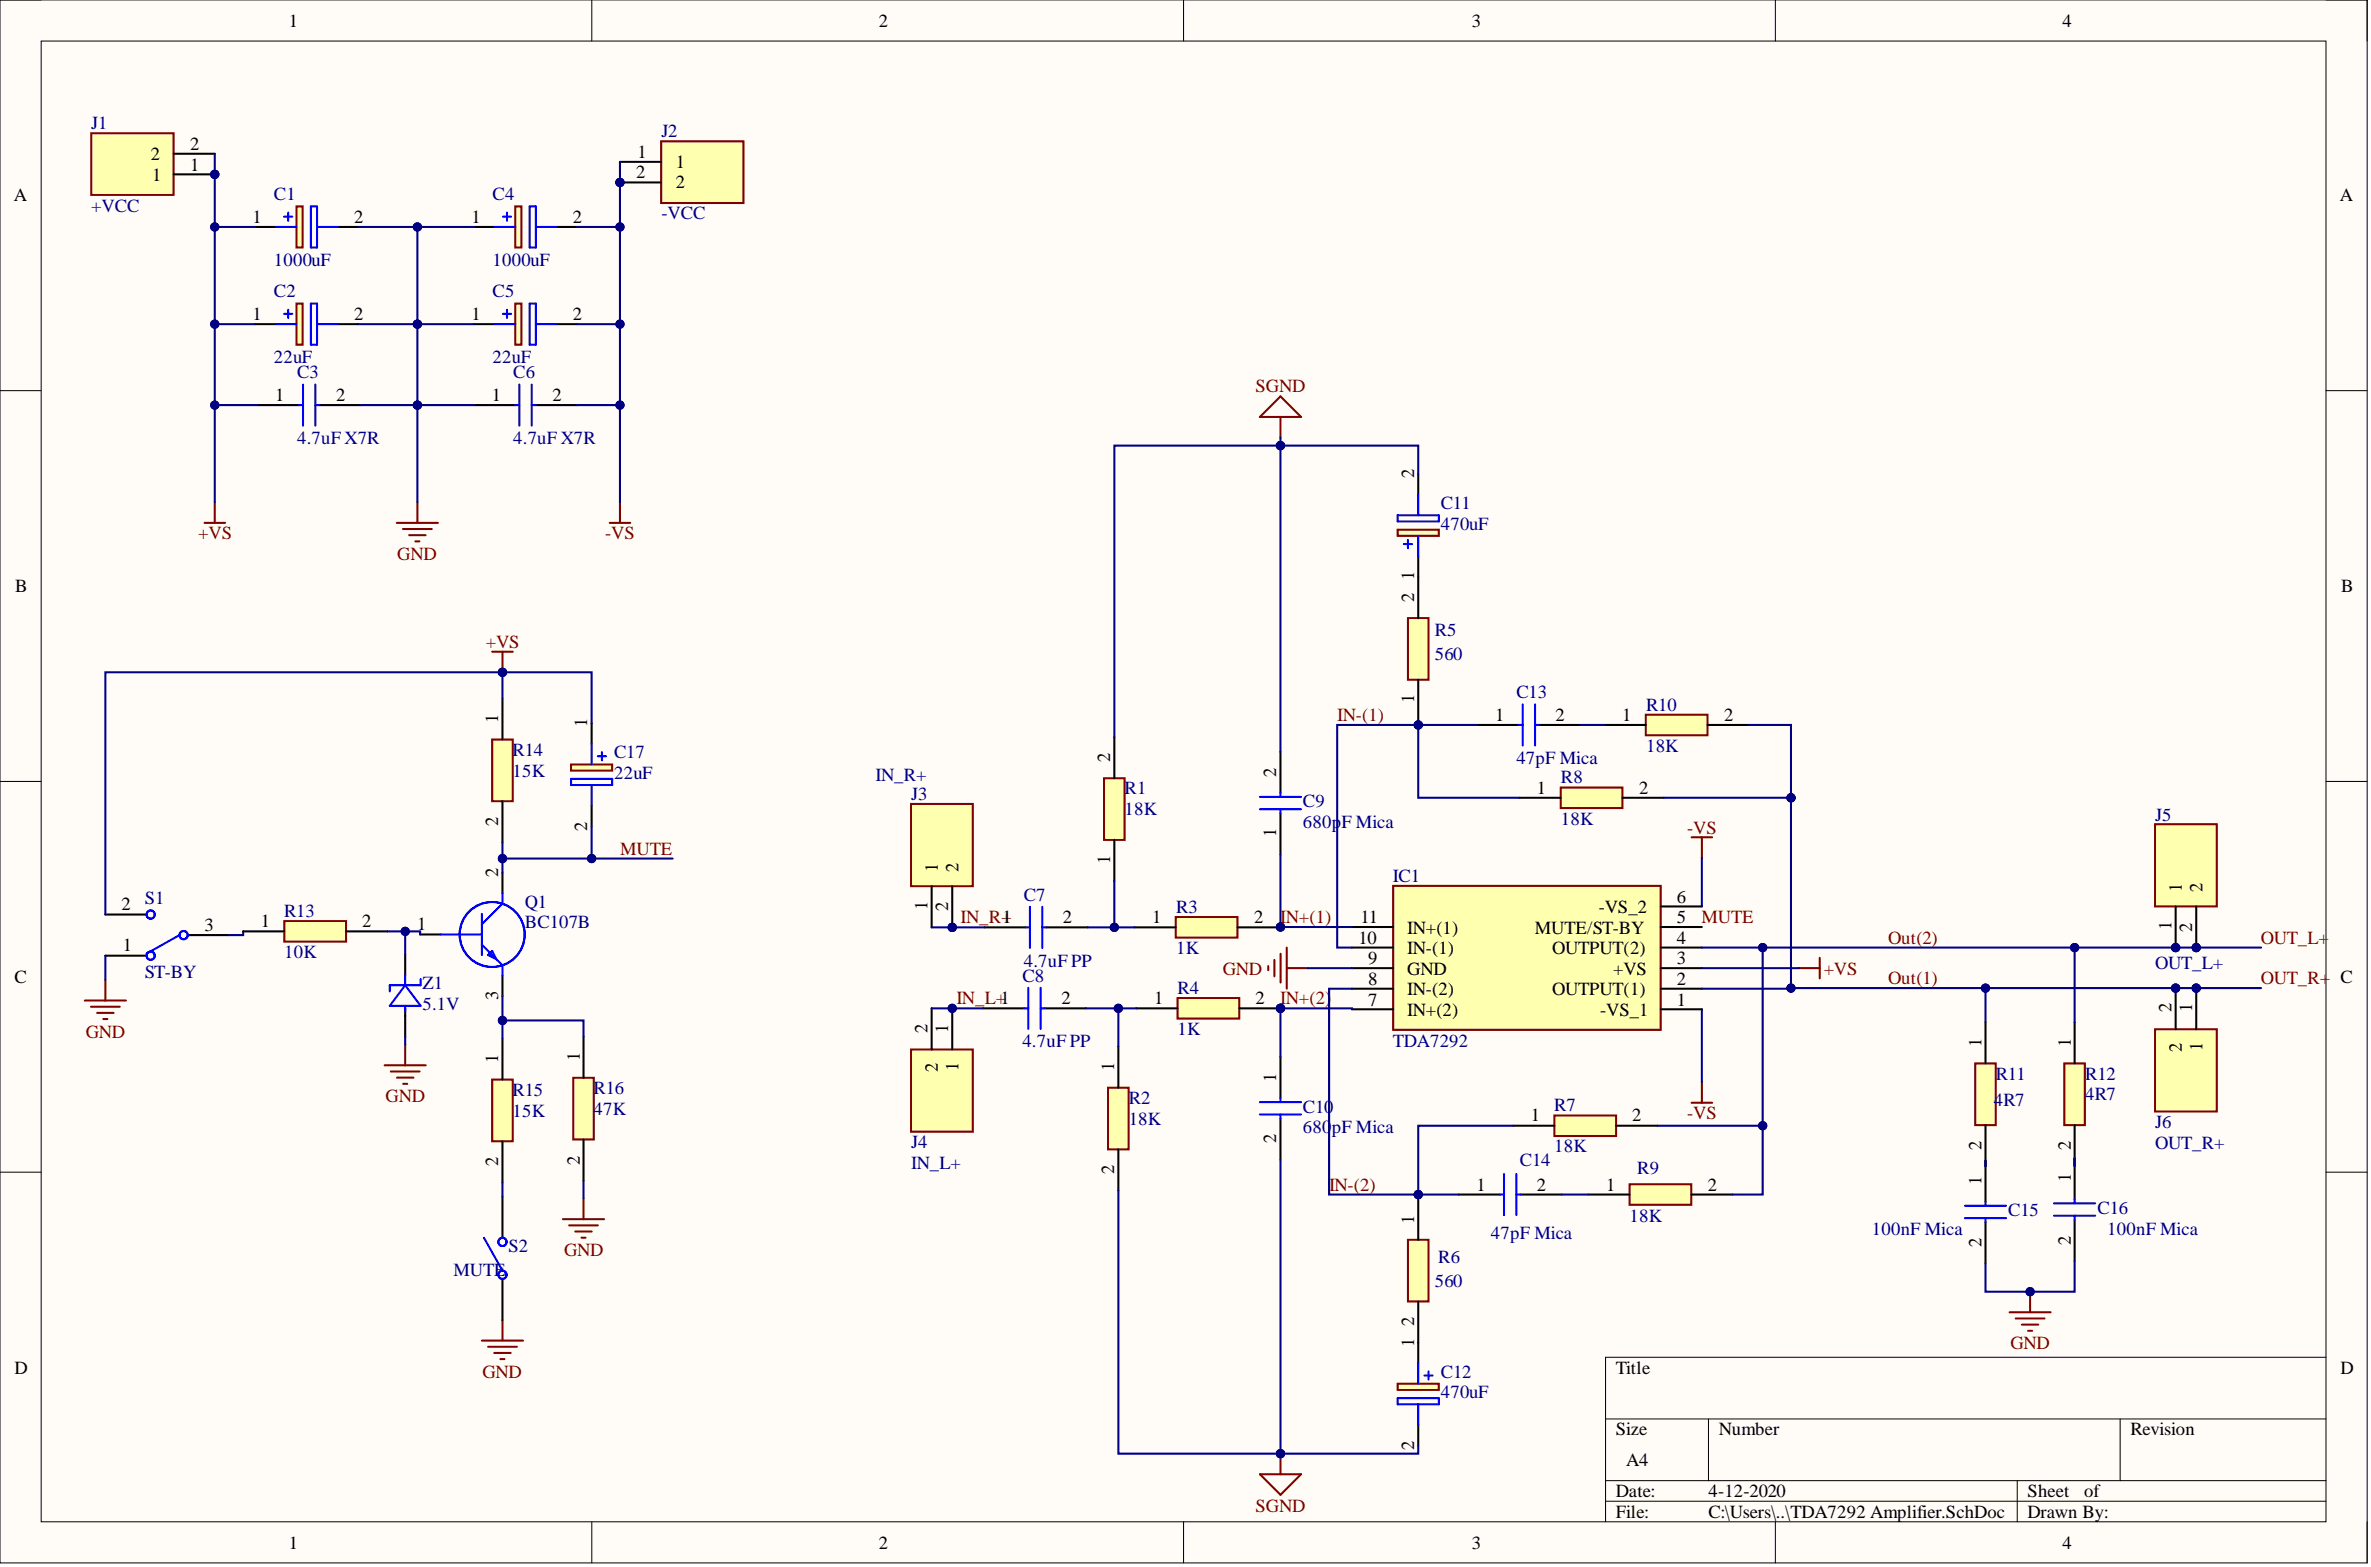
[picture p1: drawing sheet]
<svg xmlns="http://www.w3.org/2000/svg" width="292mm" height="193mm" viewBox="0 0 292 193" stroke-linecap="round" stroke-linejoin="round" font-family="sans-serif">
<defs><g id="words">
<g font-size="2.3">
<text x="35.6" y="3.3">1</text>
<text x="108.3" y="3.3">2</text>
<text x="181.3" y="3.3">3</text>
<text x="254.1" y="3.3">4</text>
<text x="18.6" y="19.7">2</text>
<text x="18.8" y="22.3">1</text>
<text x="23.4" y="21">1</text>
<text x="23.4" y="18.5">2</text>
<text x="78.4" y="21.9">2</text>
<text x="78.5" y="19.4">1</text>
<text x="83.3" y="20.7">1</text>
<text x="83.3" y="23.2">2</text>
<text x="1.7" y="24.8">A</text>
<text x="31.1" y="27.4">1</text>
<text x="43.6" y="27.4">2</text>
<text x="58.1" y="27.4">1</text>
<text x="70.6" y="27.4">2</text>
<text x="288.2" y="24.8">A</text>
<text x="31.1" y="39.4">1</text>
<text x="43.6" y="39.4">2</text>
<text x="58.1" y="39.4">1</text>
<text x="70.6" y="39.4">2</text>
<text x="33.9" y="49.4">1</text>
<text x="41.4" y="49.4">2</text>
<text x="60.6" y="49.4">1</text>
<text x="68" y="49.4">2</text>
<text x="174.2" y="58.9" transform="rotate(-90 174.2 58.9)">2</text>
<text x="174.2" y="71.4" transform="rotate(-90 174.2 71.4)">1</text>
<text x="1.9" y="72.9">B</text>
<text x="174.2" y="74.1" transform="rotate(-90 174.2 74.1)">2</text>
<text x="288.4" y="72.9">B</text>
<text x="61.4" y="89.1" transform="rotate(-90 61.4 89.1)">1</text>
<text x="72.4" y="89.6" transform="rotate(-90 72.4 89.6)">1</text>
<text x="174.2" y="86.6" transform="rotate(-90 174.2 86.6)">1</text>
<text x="184.2" y="88.8">1</text>
<text x="191.6" y="88.8">2</text>
<text x="199.8" y="88.8">1</text>
<text x="212.4" y="88.8">2</text>
<text x="136.8" y="93.8" transform="rotate(-90 136.8 93.8)">2</text>
<text x="157.2" y="95.6" transform="rotate(-90 157.2 95.6)">2</text>
<text x="61.4" y="101.7" transform="rotate(-90 61.4 101.7)">2</text>
<text x="189.3" y="97.7">1</text>
<text x="201.9" y="97.7">2</text>
<text x="61.4" y="108" transform="rotate(-90 61.4 108)">2</text>
<text x="72.4" y="102.3" transform="rotate(-90 72.4 102.3)">2</text>
<text x="115.6" y="107.4" transform="rotate(-90 115.6 107.4)">1</text>
<text x="118.1" y="107.4" transform="rotate(-90 118.1 107.4)">2</text>
<text x="136.8" y="106.4" transform="rotate(-90 136.8 106.4)">1</text>
<text x="157.2" y="103.1" transform="rotate(-90 157.2 103.1)">1</text>
<text x="15" y="112.1">2</text>
<text x="114.3" y="112" transform="rotate(-90 114.3 112)">1</text>
<text x="116.8" y="112.2" transform="rotate(-90 116.8 112.2)">2</text>
<text x="123.5" y="113.7">1</text>
<text x="130.9" y="113.7">2</text>
<text x="141.9" y="113.7">1</text>
<text x="154.5" y="113.7">2</text>
<text x="167.6" y="113.7">11</text>
<text x="197" y="112.4">-VS_2</text>
<text x="206.6" y="113.7">5</text>
<text x="206.6" y="111.2">6</text>
<text x="268.8" y="109.8" transform="rotate(-90 268.8 109.8)">1</text>
<text x="271.3" y="109.8" transform="rotate(-90 271.3 109.8)">2</text>
<text x="15.1" y="117.2">1</text>
<text x="25.2" y="114.6">3</text>
<text x="32.1" y="114.2">1</text>
<text x="44.6" y="114.2">2</text>
<text x="51.4" y="114.5">1</text>
<text x="167.4" y="116.2">10</text>
<text x="168.6" y="118.8">9</text>
<text x="173.4" y="117.5">IN-(1)</text>
<text x="173.4" y="115">IN+(1)</text>
<text x="189.1" y="115">MUTE/ST-BY</text>
<text x="191.2" y="117.5">OUTPUT(2)</text>
<text x="206.6" y="118.8">3</text>
<text x="206.6" y="116.2">4</text>
<text x="267.5" y="114.5" transform="rotate(-90 267.5 114.5)">1</text>
<text x="270.1" y="114.7" transform="rotate(-90 270.1 114.7)">2</text>
<text x="1.8" y="121">C</text>
<text x="61.4" y="123.2" transform="rotate(-90 61.4 123.2)">3</text>
<text x="130.8" y="123.7">2</text>
<text x="142.2" y="123.7">1</text>
<text x="154.7" y="123.7">2</text>
<text x="168.6" y="123.8">7</text>
<text x="168.6" y="121.3">8</text>
<text x="173.4" y="125.1">IN+(2)</text>
<text x="173.4" y="122.6">IN-(2)</text>
<text x="173.4" y="120">GND</text>
<text x="191.2" y="122.6">OUTPUT(1)</text>
<text x="197.1" y="125.1">-VS_1</text>
<text x="198.7" y="120">+VS</text>
<text x="206.6" y="123.8">1</text>
<text x="206.6" y="121.3">2</text>
<text x="267.5" y="124.7" transform="rotate(-90 267.5 124.7)">2</text>
<text x="270.1" y="124.7" transform="rotate(-90 270.1 124.7)">1</text>
<text x="288.3" y="121">C</text>
<text x="61.4" y="130.9" transform="rotate(-90 61.4 130.9)">1</text>
<text x="71.4" y="130.7" transform="rotate(-90 71.4 130.7)">1</text>
<text x="114.3" y="127.2" transform="rotate(-90 114.3 127.2)">2</text>
<text x="116.8" y="127.2" transform="rotate(-90 116.8 127.2)">1</text>
<text x="118.1" y="131.9" transform="rotate(-90 118.1 131.9)">1</text>
<text x="137.3" y="131.9" transform="rotate(-90 137.3 131.9)">1</text>
<text x="244.1" y="128.9" transform="rotate(-90 244.1 128.9)">1</text>
<text x="255.1" y="128.9" transform="rotate(-90 255.1 128.9)">1</text>
<text x="268.8" y="129.6" transform="rotate(-90 268.8 129.6)">2</text>
<text x="271.3" y="129.4" transform="rotate(-90 271.3 129.4)">1</text>
<text x="115.6" y="132" transform="rotate(-90 115.6 132)">2</text>
<text x="157.2" y="133.2" transform="rotate(-90 157.2 133.2)">1</text>
<text x="61.4" y="143.6" transform="rotate(-90 61.4 143.6)">2</text>
<text x="71.4" y="143.4" transform="rotate(-90 71.4 143.4)">2</text>
<text x="157.2" y="140.8" transform="rotate(-90 157.2 140.8)">2</text>
<text x="188.6" y="138.1">1</text>
<text x="201.1" y="138.1">2</text>
<text x="244.1" y="141.6" transform="rotate(-90 244.1 141.6)">2</text>
<text x="255.1" y="141.6" transform="rotate(-90 255.1 141.6)">2</text>
<text x="137.3" y="144.6" transform="rotate(-90 137.3 144.6)">2</text>
<text x="181.9" y="146.6">1</text>
<text x="189.3" y="146.6">2</text>
<text x="197.9" y="146.6">1</text>
<text x="210.4" y="146.6">2</text>
<text x="244.1" y="146" transform="rotate(-90 244.1 146)">1</text>
<text x="255.1" y="145.6" transform="rotate(-90 255.1 145.6)">1</text>
<text x="174.2" y="150.7" transform="rotate(-90 174.2 150.7)">1</text>
<text x="244.1" y="153.6" transform="rotate(-90 244.1 153.6)">2</text>
<text x="255.1" y="153.3" transform="rotate(-90 255.1 153.3)">2</text>
<text x="174.2" y="165.9" transform="rotate(-90 174.2 165.9)">1</text>
<text x="174.2" y="163.3" transform="rotate(-90 174.2 163.3)">2</text>
<text x="1.8" y="169.2">D</text>
<text x="199.1" y="169.2">Title</text>
<text x="288.3" y="169.2">D</text>
<text x="174.2" y="178.5" transform="rotate(-90 174.2 178.5)">2</text>
<text x="199.1" y="176.8">Size</text>
<text x="211.7" y="176.8">Number</text>
<text x="262.5" y="176.8">Revision</text>
<text x="199.1" y="184.4">Date:</text>
<text x="200.3" y="180.6">A4</text>
<text x="210.5" y="184.4">4-12-2020</text>
<text x="249.8" y="184.4">Sheet</text>
<text x="256.8" y="184.4">of</text>
<text x="35.6" y="190.7">1</text>
<text x="108.3" y="190.7">2</text>
<text x="181.3" y="190.7">3</text>
<text x="199.1" y="186.9">File:</text>
<text x="210.5" y="186.9">C:\Users\..\TDA7292 Amplifier.SchDoc</text>
<text x="249.8" y="186.9">Drawn By:</text>
<text x="254.1" y="190.7">4</text>
</g>
<g font-size="2.3" fill="#000080">
<text x="11.2" y="15.9">J1</text>
<text x="81.5" y="16.9">J2</text>
<text x="11.2" y="26.1">+VCC</text>
<text x="33.7" y="24.6">C1</text>
<text x="60.7" y="24.6">C4</text>
<text x="81.5" y="27">-VCC</text>
<text x="33.7" y="32.7">1000uF</text>
<text x="60.7" y="32.7">1000uF</text>
<text x="33.7" y="36.6">C2</text>
<text x="60.7" y="36.6">C5</text>
<text x="33.7" y="44.7">22uF</text>
<text x="36.6" y="46.6">C3</text>
<text x="60.7" y="44.7">22uF</text>
<text x="63.2" y="46.6">C6</text>
<text x="36.6" y="54.7">4.7uF X7R</text>
<text x="63.2" y="54.7">4.7uF X7R</text>
<text x="177.5" y="62.7">C11</text>
<text x="177.5" y="65.2">470uF</text>
<text x="176.8" y="78.3">R5</text>
<text x="176.8" y="81.3">560</text>
<text x="186.8" y="86">C13</text>
<text x="202.8" y="87.5">R10</text>
<text x="63.1" y="93.1">R14</text>
<text x="63.1" y="95.6">15K</text>
<text x="75.7" y="93.4">C17</text>
<text x="75.7" y="95.9">22uF</text>
<text x="186.8" y="94.1">47pF Mica</text>
<text x="202.8" y="92.6">18K</text>
<text x="107.9" y="96.2">IN_R+</text>
<text x="112.3" y="98.5">J3</text>
<text x="138.5" y="97.8">R1</text>
<text x="138.5" y="100.4">18K</text>
<text x="160.5" y="99.4">C9</text>
<text x="160.5" y="102">680p</text>
<text x="165.3" y="102">F Mica</text>
<text x="192.3" y="96.5">R8</text>
<text x="192.3" y="101.5">18K</text>
<text x="265.5" y="101">J5</text>
<text x="17.8" y="111.3">S1</text>
<text x="35" y="112.9">R13</text>
<text x="64.7" y="111.8">Q1</text>
<text x="126.1" y="110.9">C7</text>
<text x="144.9" y="112.4">R3</text>
<text x="171.6" y="108.6">IC1</text>
<text x="35" y="118">10K</text>
<text x="64.7" y="114.3">BC107B</text>
<text x="126.1" y="119">4.7uF PP</text>
<text x="144.9" y="117.5">1K</text>
<text x="265.5" y="119.3">OUT_L+</text>
<text x="17.8" y="120.5">ST-BY</text>
<text x="52.1" y="121.8">Z1</text>
<text x="52.1" y="124.3">5.1V</text>
<text x="125.9" y="120.9">C8</text>
<text x="145.1" y="122.4">R4</text>
<text x="125.9" y="129">4.7uF PP</text>
<text x="145.1" y="127.5">1K</text>
<text x="171.6" y="128.9">TDA7292</text>
<text x="63.1" y="135">R15</text>
<text x="63.1" y="137.5">15K</text>
<text x="73.1" y="134.7">R16</text>
<text x="73.1" y="137.3">47K</text>
<text x="139.1" y="136">R2</text>
<text x="160.5" y="137">C10</text>
<text x="191.5" y="136.8">R7</text>
<text x="245.6" y="136.2">4R7</text>
<text x="245.9" y="133">R11</text>
<text x="256.9" y="133">R12</text>
<text x="256.9" y="135.5">4R7</text>
<text x="112.3" y="141.4">J4</text>
<text x="112.3" y="143.9">IN_L+</text>
<text x="139.1" y="138.5">18K</text>
<text x="160.5" y="139.5">680</text>
<text x="164.1" y="139.5">pF Mica</text>
<text x="187.2" y="143.6">C14</text>
<text x="191.5" y="141.9">18K</text>
<text x="265.5" y="138.9">J6</text>
<text x="265.5" y="141.5">OUT_R+</text>
<text x="201.7" y="144.6">R9</text>
<text x="247.4" y="149.8">C15</text>
<text x="258.4" y="149.5">C16</text>
<text x="62.6" y="154.2">S2</text>
<text x="177.2" y="155.6">R6</text>
<text x="183.7" y="152.6">47pF Mica</text>
<text x="200.8" y="150.4">18K</text>
<text x="230.6" y="152.1">100nF Mica</text>
<text x="259.6" y="152.1">100nF Mica</text>
<text x="55.9" y="157.1">MUTE</text>
<text x="176.8" y="158.5">560</text>
<text x="177.5" y="169.7">C12</text>
<text x="177.5" y="172.2">470uF</text>
</g>
<g font-size="2.3" fill="#800000">
<text x="154.7" y="48.3">SGND</text>
<text x="24.4" y="66.4">+VS</text>
<text x="48.9" y="69">GND</text>
<text x="74.6" y="66.4">-VS</text>
<text x="59.8" y="79.8">+VS</text>
<text x="164.7" y="88.8">IN-(1)</text>
<text x="76.4" y="105.3">MUTE</text>
<text x="207.9" y="102.6">-VS</text>
<text x="118.3" y="113.7">IN_R+</text>
<text x="157.7" y="113.7">IN+(1)</text>
<text x="209.6" y="113.7">MUTE</text>
<text x="232.6" y="116.2">Out(2)</text>
<text x="278.5" y="116.2">OUT_L+</text>
<text x="117.8" y="123.7">IN_L+1</text>
<text x="150.6" y="120">GND</text>
<text x="157.7" y="123.7">IN+(2)</text>
<text x="224.7" y="120">+VS</text>
<text x="232.6" y="121.2">Out(1)</text>
<text x="278.5" y="121.2">OUT_R+</text>
<text x="10.6" y="127.8">GND</text>
<text x="47.5" y="135.7">GND</text>
<text x="207.9" y="137.8">-VS</text>
<text x="163.7" y="146.6">IN-(2)</text>
<text x="69.5" y="154.7">GND</text>
<text x="247.7" y="166.1">GND</text>
<text x="59.4" y="169.7">GND</text>
<text x="154.7" y="186.1">SGND</text>
</g>
</g></defs>
<path d="M0 0h291.6v192.5h-291.6z" fill-rule="evenodd" fill="#fffcf8"/>
<path d="M0 0h291.6v192.5h-291.6z" fill="none" stroke="#000" stroke-width=".12"/>
<path d="M5.1 5.1h281.5v182.3h-281.5z" fill-rule="evenodd" fill="#fffcf8"/>
<g fill="none" stroke="#000" stroke-width=".12">
<path d="M0 0h5.1M72.9 0v5.1M145.8 0v5.1M218.7 0v5.1M286.6 0h5v5.1M5.1 5.1h281.5v182.3h-281.5zM0 48.1h5.1M286.6 48.1h5M0 96.2h5.1M286.6 96.2h5M0 144.3h5.1M286.6 144.3h5"/>
<path d="M197.8 174.7h88.8M210.5 174.7v7.6M261.2 174.7v7.6M286.6 167.1h-88.8v20.3M72.9 187.4v5.1M145.8 187.4v5.1M197.8 182.3h88.8M197.8 184.9h88.8M218.7 187.4v5.1M248.5 182.3v5.1M291.6 187.4v5.1"/>
</g>
<g fill="none" stroke="#800000" stroke-width=".25">
<path d="M25.2 64.4h2.5M26.5 61.9v2.5M48.9 64.4h5.1M49.6 65.1h3.6M50.4 65.9h2M51.2 66.7h.5M51.4 61.9v2.5M75.1 64.4h2.5M76.4 61.9v2.5M208.4 103.1h2.5M209.7 103.1v2.5M221.6 119.2h2.6"/>
<path d="M224.2 118v2.5M208.4 135.8h2.5M209.7 133.3v2.5"/>
</g>
<path d="M36.5 25.4h.8v5.1h-.8z" fill-rule="evenodd" fill="#ffffb0"/>
<path d="M36.5 25.4h.8v5.1h-.8z" fill="none" stroke="#800000" stroke-width=".25"/>
<path d="M31.5 27.9h2.5M41.6 27.9h2.5" fill="none" stroke="#000" stroke-width=".25"/>
<path d="M34 27.9h2.5M35 26.7h1M35.5 26.2v1M38.3 25.4h.8v5.1h-.8zM39.1 27.9h2.5" fill="none" stroke="#00f" stroke-width=".25"/>
<path d="M63.5 25.4h.7v5.1h-.7z" fill-rule="evenodd" fill="#ffffb0"/>
<path d="M63.5 25.4h.7v5.1h-.7z" fill="none" stroke="#800000" stroke-width=".25"/>
<path d="M58.4 27.9h2.5M68.5 27.9h2.6" fill="none" stroke="#000" stroke-width=".25"/>
<path d="M60.9 27.9h2.6M62 26.7h1M62.5 26.2v1M65.3 25.4h.7v5.1h-.7zM66 27.9h2.5" fill="none" stroke="#00f" stroke-width=".25"/>
<path d="M36.5 37.4h.8v5h-.8z" fill-rule="evenodd" fill="#ffffb0"/>
<path d="M36.5 37.4h.8v5h-.8z" fill="none" stroke="#800000" stroke-width=".25"/>
<path d="M31.5 39.9h2.5M41.6 39.9h2.5" fill="none" stroke="#000" stroke-width=".25"/>
<path d="M34 39.9h2.5M35 38.6h1M35.5 38.1v1.1M38.3 37.4h.8v5h-.8zM39.1 39.9h2.5" fill="none" stroke="#00f" stroke-width=".25"/>
<path d="M63.5 37.4h.7v5h-.7z" fill-rule="evenodd" fill="#ffffb0"/>
<path d="M63.5 37.4h.7v5h-.7zM156.2 119v.5M157 118.2v2M157.8 117.5v3.5M158.5 116.7v5.1M158.5 119.2h2.6M157.8 179v2.5M155.2 181.5h5.1l-2.5 2.6z" fill="none" stroke="#800000" stroke-width=".25"/>
<path d="M58.4 39.9h2.5M68.5 39.9h2.6M31.8 49.9h5M39.4 49.9h5M58.4 49.9h5.1M66 49.9h5.1" fill="none" stroke="#000" stroke-width=".25"/>
<g fill="none" stroke="#00f" stroke-width=".25">
<path d="M60.9 39.9h2.6M62 38.6h1M62.5 38.1v1.1M65.3 37.4h.7v5h-.7zM66 39.9h2.5M36.8 49.9h.5M37.3 47.4v5M38.9 47.4v5M38.9 49.9h.5M63.5 49.9h.5M64 47.4v5M65.5 49.9h.5"/>
<path d="M65.5 47.4v5"/>
</g>
<circle cx="157.8" cy="179" r=".51" fill="#000080"/>
<circle cx="157.8" cy="179" r=".51" fill="none" stroke="#000080" stroke-width=".12"/>
<path d="M200.8 145.8h7.6v2.6h-7.6z" fill-rule="evenodd" fill="#ffffb0"/>
<path d="M200.8 145.8h7.6v2.6h-7.6z" fill="none" stroke="#800000" stroke-width=".25"/>
<path d="M195.7 147.1h5.1M208.4 147.1h5" fill="none" stroke="#000" stroke-width=".25"/>
<path d="M173.5 152.7h2.5v7.6h-2.5z" fill-rule="evenodd" fill="#ffffb0"/>
<path d="M173.5 152.7h2.5v7.6h-2.5z" fill="none" stroke="#800000" stroke-width=".25"/>
<path d="M174.7 147.6v5.1M174.7 160.3v5" fill="none" stroke="#000" stroke-width=".25"/>
<path d="M202.8 88h7.6v2.5h-7.6z" fill-rule="evenodd" fill="#ffffb0"/>
<path d="M202.8 88h7.6v2.5h-7.6z" fill="none" stroke="#800000" stroke-width=".25"/>
<path d="M197.7 89.3h5.1M210.4 89.3h5" fill="none" stroke="#000" stroke-width=".25"/>
<path d="M173.5 76.1h2.5v7.6h-2.5z" fill-rule="evenodd" fill="#ffffb0"/>
<path d="M173.5 76.1h2.5v7.6h-2.5z" fill="none" stroke="#800000" stroke-width=".25"/>
<path d="M174.7 71.1v5M157.7 92.6v5M174.7 83.7v5.1M157.7 100.2v5M157.7 130.2v5M157.7 137.7v5.1" fill="none" stroke="#000" stroke-width=".25"/>
<path d="M155.2 99.7h5.1M155.2 98.1h5.1M157.7 97.6v.5M157.7 99.7v.5M155.2 135.7h5.1M155.2 137.2h5.1M157.7 135.2v.5M157.7 137.2v.5" fill="none" stroke="#00f" stroke-width=".25"/>
<circle cx="157.7" cy="124.2" r=".51" fill="#000080"/>
<circle cx="157.7" cy="124.2" r=".51" fill="none" stroke="#000080" stroke-width=".12"/>
<path d="M145.1 122.9h7.6v2.5h-7.6z" fill-rule="evenodd" fill="#ffffb0"/>
<path d="M145.1 122.9h7.6v2.5h-7.6z" fill="none" stroke="#800000" stroke-width=".25"/>
<path d="M140 124.2h5.1M152.7 124.2h5" fill="none" stroke="#000" stroke-width=".25"/>
<circle cx="157.7" cy="124.2" r=".51" fill="#000080"/>
<circle cx="157.7" cy="124.2" r=".51" fill="none" stroke="#000080" stroke-width=".12"/>
<path d="M144.8 112.9h7.7v2.6h-7.7z" fill-rule="evenodd" fill="#ffffb0"/>
<path d="M144.8 112.9h7.7v2.6h-7.7z" fill="none" stroke="#800000" stroke-width=".25"/>
<path d="M139.8 114.2h5M152.5 114.2h5" fill="none" stroke="#000" stroke-width=".25"/>
<path d="M136.5 133.9h2.5v7.6h-2.5z" fill-rule="evenodd" fill="#ffffb0"/>
<path d="M136.5 133.9h2.5v7.6h-2.5z" fill="none" stroke="#800000" stroke-width=".25"/>
<path d="M137.8 128.9v5M137.8 141.5v5.1" fill="none" stroke="#000" stroke-width=".25"/>
<path d="M136 95.8h2.5v7.6h-2.5z" fill-rule="evenodd" fill="#ffffb0"/>
<path d="M155.2 51.3l2.5-2.5 2.6 2.5zM157.7 51.3v2.6M136 95.8h2.5v7.6h-2.5z" fill="none" stroke="#800000" stroke-width=".25"/>
<path d="M137.3 90.8v5M137.3 103.4v5.1" fill="none" stroke="#000" stroke-width=".25"/>
<path d="M172.2 170.4h5.1v.8h-5.1z" fill-rule="evenodd" fill="#ffffb0"/>
<path d="M172.2 170.4h5.1v.8h-5.1z" fill="none" stroke="#800000" stroke-width=".25"/>
<path d="M174.7 165.3v2.6M174.7 175.5v2.5" fill="none" stroke="#000" stroke-width=".25"/>
<path d="M172.2 172.2h5.1v.7h-5.1zM174.7 167.9v2.5M174.7 172.9v2.6M175.5 169.4h1M176 168.9v1" fill="none" stroke="#00f" stroke-width=".25"/>
<path d="M172.2 65.2h5.1v.8h-5.1z" fill-rule="evenodd" fill="#ffffb0"/>
<path d="M172.2 65.2h5.1v.8h-5.1z" fill="none" stroke="#800000" stroke-width=".25"/>
<path d="M174.7 58.4v2.5M174.7 68.5v2.6M182 89.3h5.1M189.6 89.3h5.1M179.7 147.1h5.1M187.3 147.1h5.1" fill="none" stroke="#000" stroke-width=".25"/>
<g fill="none" stroke="#00f" stroke-width=".25">
<path d="M172.2 63.4v.8M172.2 63.5h5.1v.7h-5.1M172.9 67h1.1M173.5 66.5v1M174.7 60.9v2.6M174.7 66v2.5M187.1 89.3h.5M187.6 86.7v5.1M189.1 86.7v5.1M189.1 89.3h.5M184.8 147.1h.5M185.3 144.6v5"/>
<path d="M186.8 144.6v5M186.8 147.1h.5"/>
</g>
<path d="M191.5 137.4h7.6v2.5h-7.6z" fill-rule="evenodd" fill="#ffffb0"/>
<path d="M191.5 137.4h7.6v2.5h-7.6z" fill="none" stroke="#800000" stroke-width=".25"/>
<path d="M186.4 138.6h5.1M199.1 138.6h5.1" fill="none" stroke="#000" stroke-width=".25"/>
<path d="M192.3 97h7.6v2.5h-7.6z" fill-rule="evenodd" fill="#ffffb0"/>
<path d="M192.3 97h7.6v2.5h-7.6z" fill="none" stroke="#800000" stroke-width=".25"/>
<path d="M187.2 98.2h5.1M199.9 98.2h5.1" fill="none" stroke="#000" stroke-width=".25"/>
<path d="M243.3 131h2.6v7.6h-2.6z" fill-rule="evenodd" fill="#ffffb0"/>
<path d="M243.3 131h2.6v7.6h-2.6z" fill="none" stroke="#800000" stroke-width=".25"/>
<path d="M244.6 125.9v5.1M244.6 138.6v5" fill="none" stroke="#000" stroke-width=".25"/>
<path d="M254.3 131h2.6v7.6h-2.6z" fill-rule="evenodd" fill="#ffffb0"/>
<path d="M254.3 131h2.6v7.6h-2.6zM250.1 159.1v2.5M247.6 161.6h5M248.3 162.4h3.6M249.1 163.1h2M249.8 163.9h.6" fill="none" stroke="#800000" stroke-width=".25"/>
<path d="M255.6 125.9v5.1M255.6 138.6v9.1M244.6 142.9v5.1M244.6 150.5v5.1M255.6 150.2v5.1" fill="none" stroke="#000" stroke-width=".25"/>
<path d="M242.1 148.5h5M242.1 150h5M244.6 148v.5M244.6 150v.5M253 148.2h5.1M253 149.7h5.1M255.6 147.7v.5M255.6 149.7v.5" fill="none" stroke="#00f" stroke-width=".25"/>
<circle cx="250.1" cy="159.1" r=".51" fill="#000080"/>
<circle cx="250.1" cy="159.1" r=".51" fill="none" stroke="#000080" stroke-width=".12"/>
<circle cx="76.4" cy="22.5" r=".51" fill="#000080"/>
<circle cx="76.4" cy="22.5" r=".51" fill="none" stroke="#000080" stroke-width=".12"/>
<path d="M81.4 17.4h10.2v7.6h-10.2z" fill-rule="evenodd" fill="#ffffb0"/>
<path d="M81.4 17.4h10.2v7.6h-10.2z" fill="none" stroke="#800000" stroke-width=".25"/>
<path d="M76.4 19.9h5M76.4 22.5h5" fill="none" stroke="#000" stroke-width=".25"/>
<circle cx="76.4" cy="22.5" r=".51" fill="#000080"/>
<circle cx="76.4" cy="22.5" r=".51" fill="none" stroke="#000080" stroke-width=".12"/>
<circle cx="26.5" cy="21.5" r=".51" fill="#000080"/>
<circle cx="26.5" cy="21.5" r=".51" fill="none" stroke="#000080" stroke-width=".12"/>
<path d="M11.2 16.4h10.2v7.6h-10.2z" fill-rule="evenodd" fill="#ffffb0"/>
<path d="M11.2 16.4h10.2v7.6h-10.2z" fill="none" stroke="#800000" stroke-width=".25"/>
<path d="M21.4 21.5h5.1" fill="none" stroke="#000" stroke-width=".25"/>
<circle cx="26.5" cy="21.5" r=".51" fill="#000080"/>
<circle cx="26.5" cy="21.5" r=".51" fill="none" stroke="#000080" stroke-width=".12"/>
<path d="M21.4 18.9h5.1" fill="none" stroke="#000" stroke-width=".25"/>
<circle cx="270.6" cy="121.7" r=".51" fill="#000080"/>
<circle cx="270.6" cy="121.7" r=".51" fill="none" stroke="#000080" stroke-width=".12"/>
<circle cx="268" cy="121.7" r=".51" fill="#000080"/>
<circle cx="268" cy="121.7" r=".51" fill="none" stroke="#000080" stroke-width=".12"/>
<path d="M265.5 126.7h7.6v10.2h-7.6z" fill-rule="evenodd" fill="#ffffb0"/>
<path d="M265.5 126.7h7.6v10.2h-7.6z" fill="none" stroke="#800000" stroke-width=".25"/>
<path d="M270.6 121.7v5" fill="none" stroke="#000" stroke-width=".25"/>
<circle cx="270.6" cy="121.7" r=".51" fill="#000080"/>
<circle cx="270.6" cy="121.7" r=".51" fill="none" stroke="#000080" stroke-width=".12"/>
<path d="M268 121.7v5" fill="none" stroke="#000" stroke-width=".25"/>
<circle cx="268" cy="121.7" r=".51" fill="#000080"/>
<circle cx="268" cy="121.7" r=".51" fill="none" stroke="#000080" stroke-width=".12"/>
<path d="M171.6 109.1h33v17.7h-33z" fill-rule="evenodd" fill="#ffffb0"/>
<path d="M171.6 109.1h33v17.7h-33z" fill="none" stroke="#800000" stroke-width=".25"/>
<path d="M166.6 119.2h5M166.6 116.7h5M166.6 114.2h5M204.6 119.2h5.1M204.6 116.7h5.1M204.6 114.2h5.1M204.6 111.6h5.1M166.6 124.3h5M166.6 121.8h5M204.6 124.3h5.1M204.6 121.8h5.1" fill="none" stroke="#000" stroke-width=".25"/>
<path d="M112.2 129.2h7.6v10.2h-7.6z" fill-rule="evenodd" fill="#ffffb0"/>
<path d="M112.2 129.2h7.6v10.2h-7.6z" fill="none" stroke="#800000" stroke-width=".25"/>
<path d="M114.8 124.2v5M117.3 124.2v5" fill="none" stroke="#000" stroke-width=".25"/>
<circle cx="117.3" cy="114.2" r=".51" fill="#000080"/>
<circle cx="117.3" cy="114.2" r=".51" fill="none" stroke="#000080" stroke-width=".12"/>
<path d="M112.2 99h7.6v10.1h-7.6z" fill-rule="evenodd" fill="#ffffb0"/>
<path d="M112.2 99h7.6v10.1h-7.6z" fill="none" stroke="#800000" stroke-width=".25"/>
<path d="M114.8 109.1v5.1M117.3 109.1v5.1" fill="none" stroke="#000" stroke-width=".25"/>
<circle cx="117.3" cy="114.2" r=".51" fill="#000080"/>
<circle cx="117.3" cy="114.2" r=".51" fill="none" stroke="#000080" stroke-width=".12"/>
<path d="M121.3 114.2h5.1M128.9 114.2h5.1M121.1 124.2h5.1M128.7 124.2h5.1" fill="none" stroke="#000" stroke-width=".25"/>
<path d="M126.4 114.2h.5M126.9 111.7v5M128.4 111.7v5M128.4 114.2h.5M126.2 124.2h.5M126.7 121.6v5.1M128.2 121.6v5.1M128.2 124.2h.5" fill="none" stroke="#00f" stroke-width=".25"/>
<circle cx="157.7" cy="124.2" r=".51" fill="#000080"/>
<circle cx="157.7" cy="124.2" r=".51" fill="none" stroke="#000080" stroke-width=".12"/>
<circle cx="157.7" cy="114.2" r=".51" fill="#000080"/>
<circle cx="157.7" cy="114.2" r=".51" fill="none" stroke="#000080" stroke-width=".12"/>
<path d="M49.9 117.5v2.6M49.9 124.2v3.5" fill="none" stroke="#000" stroke-width=".25"/>
<path d="M49.9 121.3l1.9 2.6h-3.8zM49.9 120.1v1.2M49.9 123.9v.6M51.8 120.6v.7h-3.8v.8" fill="none" stroke="#00f" stroke-width=".25"/>
<path d="M70.3 94.1h5.1v.8h-5.1z" fill-rule="evenodd" fill="#ffffb0"/>
<path d="M70.3 94.1h5.1v.8h-5.1z" fill="none" stroke="#800000" stroke-width=".25"/>
<path d="M72.9 89.1v2.5M72.9 99.2v2.5" fill="none" stroke="#000" stroke-width=".25"/>
<path d="M70.3 95.9h5.1v.8h-5.1zM72.9 91.6v2.5M72.9 96.7v2.5M73.6 93.1h1.1M74.2 92.6v1" fill="none" stroke="#00f" stroke-width=".25"/>
<path d="M35 113.4h7.6v2.6h-7.6z" fill-rule="evenodd" fill="#ffffb0"/>
<path d="M35 113.4h7.6v2.6h-7.6z" fill="none" stroke="#800000" stroke-width=".25"/>
<path d="M30 114.7h5M42.6 114.7h5.1" fill="none" stroke="#000" stroke-width=".25"/>
<path d="M60.6 91.1h2.6v7.6h-2.6z" fill-rule="evenodd" fill="#ffffb0"/>
<path d="M60.6 91.1h2.6v7.6h-2.6z" fill="none" stroke="#800000" stroke-width=".25"/>
<path d="M61.9 86v5.1M61.9 98.7v5" fill="none" stroke="#000" stroke-width=".25"/>
<path d="M60.6 132.9h2.6v7.6h-2.6z" fill-rule="evenodd" fill="#ffffb0"/>
<path d="M60.6 132.9h2.6v7.6h-2.6z" fill="none" stroke="#800000" stroke-width=".25"/>
<path d="M61.9 127.9v5M61.9 140.5v5.1" fill="none" stroke="#000" stroke-width=".25"/>
<path d="M70.6 132.7h2.6v7.6h-2.6z" fill-rule="evenodd" fill="#ffffb0"/>
<path d="M60.6 80.3h2.6M61.9 80.3v2.5M70.6 132.7h2.6v7.6h-2.6z" fill="none" stroke="#800000" stroke-width=".25"/>
<path d="M51.8 115.1h2.5M61.9 107.5v2.5M61.9 120.1v2.6M71.9 127.7v5M71.9 140.3v5.1" fill="none" stroke="#000" stroke-width=".25"/>
<g fill="none" stroke="#00f" stroke-width=".25">
<path d="M54.3 115.1h5.1M59.4 112.5v5.1M59.4 116.3l2.5 2.6v1.2M60.1 117.6l.5-.5 .5 1zM61.9 110v1.3l-2.5 2.5"/>
<circle cx="60.6" cy="115.1" r="4"/>
</g>
<circle cx="61.9" cy="82.8" r=".51" fill="#000080"/>
<circle cx="61.9" cy="82.8" r=".51" fill="none" stroke="#000080" stroke-width=".12"/>
<g fill="none" stroke="#800000" stroke-width=".25">
<path d="M10.4 123.2h5.1M11.2 124h3.6M12 124.7h2M12.7 125.5h.5M13 120.7v2.5M47.4 131.2h5.1M48.1 131.9h3.6M48.9 132.7h2M49.7 133.5h.5M49.9 128.7v2.5M69.4 150.1h5M70.1 150.9h3.6"/>
<path d="M70.9 151.7h2M71.6 152.4h.5M71.9 147.6v2.5M59.4 165.1h5M60.1 165.8h3.6M60.9 166.6h2M61.6 167.4h.6M61.9 162.6v2.5"/>
</g>
<g fill="none" stroke="#00f" stroke-width=".25">
<path d="M22.1 115.2l-4 2.2M59.6 152.4l2.3 4.1"/>
<circle cx="18.6" cy="117.7" r=".51"/>
<circle cx="18.6" cy="112.6" r=".51"/>
<circle cx="22.6" cy="115.2" r=".51"/>
<circle cx="61.9" cy="157" r=".51"/>
<circle cx="61.9" cy="152.9" r=".51"/>
</g>
<path d="M13 117.7h5.1M13 112.6h5.1M23.1 115.2h5.1M61.9 147.4v5M61.9 157.5v5.1" fill="none" stroke="#000" stroke-width=".25"/>
<path d="M72.9 89.1v-6.3h-59.9v29.8M255.6 142.6v1" fill="none" stroke="#000080" stroke-width=".25"/>
<circle cx="61.9" cy="82.8" r=".51" fill="#000080"/>
<circle cx="61.9" cy="82.8" r=".51" fill="none" stroke="#000080" stroke-width=".12"/>
<path d="M26.5 18.9v43" fill="none" stroke="#000080" stroke-width=".25"/>
<circle cx="26.5" cy="21.5" r=".51" fill="#000080"/>
<circle cx="26.5" cy="21.5" r=".51" fill="none" stroke="#000080" stroke-width=".12"/>
<circle cx="26.5" cy="27.9" r=".51" fill="#000080"/>
<circle cx="26.5" cy="27.9" r=".51" fill="none" stroke="#000080" stroke-width=".12"/>
<circle cx="26.5" cy="39.9" r=".51" fill="#000080"/>
<circle cx="26.5" cy="39.9" r=".51" fill="none" stroke="#000080" stroke-width=".12"/>
<circle cx="26.5" cy="49.9" r=".51" fill="#000080"/>
<circle cx="26.5" cy="49.9" r=".51" fill="none" stroke="#000080" stroke-width=".12"/>
<path d="M26.5 49.9h5.3" fill="none" stroke="#000080" stroke-width=".25"/>
<circle cx="26.5" cy="49.9" r=".51" fill="#000080"/>
<circle cx="26.5" cy="49.9" r=".51" fill="none" stroke="#000080" stroke-width=".12"/>
<path d="M26.5 39.9h5" fill="none" stroke="#000080" stroke-width=".25"/>
<circle cx="26.5" cy="39.9" r=".51" fill="#000080"/>
<circle cx="26.5" cy="39.9" r=".51" fill="none" stroke="#000080" stroke-width=".12"/>
<path d="M26.5 27.9h5" fill="none" stroke="#000080" stroke-width=".25"/>
<circle cx="26.5" cy="27.9" r=".51" fill="#000080"/>
<circle cx="26.5" cy="27.9" r=".51" fill="none" stroke="#000080" stroke-width=".12"/>
<path d="M44.1 39.9h14.3M30 114.7v.5h-1.8" fill="none" stroke="#000080" stroke-width=".25"/>
<circle cx="51.4" cy="39.9" r=".51" fill="#000080"/>
<circle cx="51.4" cy="39.9" r=".51" fill="none" stroke="#000080" stroke-width=".12"/>
<path d="M44.1 27.9h14.3" fill="none" stroke="#000080" stroke-width=".25"/>
<circle cx="51.4" cy="27.9" r=".51" fill="#000080"/>
<circle cx="51.4" cy="27.9" r=".51" fill="none" stroke="#000080" stroke-width=".12"/>
<path d="M44.4 49.9h14" fill="none" stroke="#000080" stroke-width=".25"/>
<circle cx="51.4" cy="49.9" r=".51" fill="#000080"/>
<circle cx="51.4" cy="49.9" r=".51" fill="none" stroke="#000080" stroke-width=".12"/>
<path d="M47.7 114.7h4.1v.4" fill="none" stroke="#000080" stroke-width=".25"/>
<circle cx="49.9" cy="114.7" r=".51" fill="#000080"/>
<circle cx="49.9" cy="114.7" r=".51" fill="none" stroke="#000080" stroke-width=".12"/>
<path d="M61.9 122.7v5.2" fill="none" stroke="#000080" stroke-width=".25"/>
<circle cx="61.9" cy="125.7" r=".51" fill="#000080"/>
<circle cx="61.9" cy="125.7" r=".51" fill="none" stroke="#000080" stroke-width=".12"/>
<path d="M61.9 125.7h10v2" fill="none" stroke="#000080" stroke-width=".25"/>
<circle cx="61.9" cy="125.7" r=".51" fill="#000080"/>
<circle cx="61.9" cy="125.7" r=".51" fill="none" stroke="#000080" stroke-width=".12"/>
<path d="M61.9 105.7h11" fill="none" stroke="#000080" stroke-width=".25"/>
<circle cx="72.9" cy="105.7" r=".51" fill="#000080"/>
<circle cx="72.9" cy="105.7" r=".51" fill="none" stroke="#000080" stroke-width=".12"/>
<circle cx="61.9" cy="105.7" r=".51" fill="#000080"/>
<circle cx="61.9" cy="105.7" r=".51" fill="none" stroke="#000080" stroke-width=".12"/>
<path d="M61.9 103.7v3.8" fill="none" stroke="#000080" stroke-width=".25"/>
<circle cx="61.9" cy="105.7" r=".51" fill="#000080"/>
<circle cx="61.9" cy="105.7" r=".51" fill="none" stroke="#000080" stroke-width=".12"/>
<path d="M71.1 49.9h5.3" fill="none" stroke="#000080" stroke-width=".25"/>
<circle cx="76.4" cy="49.9" r=".51" fill="#000080"/>
<circle cx="76.4" cy="49.9" r=".51" fill="none" stroke="#000080" stroke-width=".12"/>
<path d="M76.4 27.9v12h-5.3" fill="none" stroke="#000080" stroke-width=".25"/>
<circle cx="76.4" cy="39.9" r=".51" fill="#000080"/>
<circle cx="76.4" cy="39.9" r=".51" fill="none" stroke="#000080" stroke-width=".12"/>
<circle cx="76.4" cy="27.9" r=".51" fill="#000080"/>
<circle cx="76.4" cy="27.9" r=".51" fill="none" stroke="#000080" stroke-width=".12"/>
<path d="M76.4 19.9v8h-5.3" fill="none" stroke="#000080" stroke-width=".25"/>
<circle cx="76.4" cy="22.5" r=".51" fill="#000080"/>
<circle cx="76.4" cy="22.5" r=".51" fill="none" stroke="#000080" stroke-width=".12"/>
<circle cx="76.4" cy="27.9" r=".51" fill="#000080"/>
<circle cx="76.4" cy="27.9" r=".51" fill="none" stroke="#000080" stroke-width=".12"/>
<path d="M72.9 101.7v4h10" fill="none" stroke="#000080" stroke-width=".25"/>
<circle cx="72.9" cy="105.7" r=".51" fill="#000080"/>
<circle cx="72.9" cy="105.7" r=".51" fill="none" stroke="#000080" stroke-width=".12"/>
<path d="M76.4 39.9v22" fill="none" stroke="#000080" stroke-width=".25"/>
<circle cx="76.4" cy="49.9" r=".51" fill="#000080"/>
<circle cx="76.4" cy="49.9" r=".51" fill="none" stroke="#000080" stroke-width=".12"/>
<circle cx="76.4" cy="39.9" r=".51" fill="#000080"/>
<circle cx="76.4" cy="39.9" r=".51" fill="none" stroke="#000080" stroke-width=".12"/>
<path d="M114.8 124.2h2.5" fill="none" stroke="#000080" stroke-width=".25"/>
<circle cx="117.3" cy="124.2" r=".51" fill="#000080"/>
<circle cx="117.3" cy="124.2" r=".51" fill="none" stroke="#000080" stroke-width=".12"/>
<path d="M114.8 114.2h6.5" fill="none" stroke="#000080" stroke-width=".25"/>
<circle cx="117.3" cy="114.2" r=".51" fill="#000080"/>
<circle cx="117.3" cy="114.2" r=".51" fill="none" stroke="#000080" stroke-width=".12"/>
<path d="M117.3 124.2h3.8" fill="none" stroke="#000080" stroke-width=".25"/>
<circle cx="117.3" cy="124.2" r=".51" fill="#000080"/>
<circle cx="117.3" cy="124.2" r=".51" fill="none" stroke="#000080" stroke-width=".12"/>
<path d="M133.8 124.2h4v4.7" fill="none" stroke="#000080" stroke-width=".25"/>
<circle cx="137.8" cy="124.2" r=".51" fill="#000080"/>
<circle cx="137.8" cy="124.2" r=".51" fill="none" stroke="#000080" stroke-width=".12"/>
<path d="M137.3 108.5v5.7h-3.3" fill="none" stroke="#000080" stroke-width=".25"/>
<circle cx="137.3" cy="114.2" r=".51" fill="#000080"/>
<circle cx="137.3" cy="114.2" r=".51" fill="none" stroke="#000080" stroke-width=".12"/>
<path d="M137.3 114.2h2.5" fill="none" stroke="#000080" stroke-width=".25"/>
<circle cx="137.3" cy="114.2" r=".51" fill="#000080"/>
<circle cx="137.3" cy="114.2" r=".51" fill="none" stroke="#000080" stroke-width=".12"/>
<path d="M174.7 58.4v-3.5h-37.4v35.9" fill="none" stroke="#000080" stroke-width=".25"/>
<circle cx="157.7" cy="54.9" r=".51" fill="#000080"/>
<circle cx="157.7" cy="54.9" r=".51" fill="none" stroke="#000080" stroke-width=".12"/>
<path d="M157.8 142.8v36.2h-20v-32.4" fill="none" stroke="#000080" stroke-width=".25"/>
<circle cx="157.8" cy="179" r=".51" fill="#000080"/>
<circle cx="157.8" cy="179" r=".51" fill="none" stroke="#000080" stroke-width=".12"/>
<path d="M137.8 124.2h2.2" fill="none" stroke="#000080" stroke-width=".25"/>
<circle cx="137.8" cy="124.2" r=".51" fill="#000080"/>
<circle cx="137.8" cy="124.2" r=".51" fill="none" stroke="#000080" stroke-width=".12"/>
<path d="M157.7 105.2v9h-.2" fill="none" stroke="#000080" stroke-width=".25"/>
<circle cx="157.7" cy="114.2" r=".51" fill="#000080"/>
<circle cx="157.7" cy="114.2" r=".51" fill="none" stroke="#000080" stroke-width=".12"/>
<path d="M174.7 178v1h-16.9" fill="none" stroke="#000080" stroke-width=".25"/>
<circle cx="157.8" cy="179" r=".51" fill="#000080"/>
<circle cx="157.8" cy="179" r=".51" fill="none" stroke="#000080" stroke-width=".12"/>
<path d="M166.6 124.3v-.1h-8.9v6" fill="none" stroke="#000080" stroke-width=".25"/>
<circle cx="157.7" cy="124.2" r=".51" fill="#000080"/>
<circle cx="157.7" cy="124.2" r=".51" fill="none" stroke="#000080" stroke-width=".12"/>
<path d="M157.7 114.2h8.9" fill="none" stroke="#000080" stroke-width=".25"/>
<circle cx="157.7" cy="114.2" r=".51" fill="#000080"/>
<circle cx="157.7" cy="114.2" r=".51" fill="none" stroke="#000080" stroke-width=".12"/>
<path d="M161.1 119.2h5.5M166.6 121.8h-2.9v25.3h11v.5" fill="none" stroke="#000080" stroke-width=".25"/>
<circle cx="174.7" cy="147.1" r=".51" fill="#000080"/>
<circle cx="174.7" cy="147.1" r=".51" fill="none" stroke="#000080" stroke-width=".12"/>
<path d="M174.7 89.3h-10v27.4h1.9" fill="none" stroke="#000080" stroke-width=".25"/>
<circle cx="174.7" cy="89.3" r=".51" fill="#000080"/>
<circle cx="174.7" cy="89.3" r=".51" fill="none" stroke="#000080" stroke-width=".12"/>
<path d="M174.7 147.1h5" fill="none" stroke="#000080" stroke-width=".25"/>
<circle cx="174.7" cy="147.1" r=".51" fill="#000080"/>
<circle cx="174.7" cy="147.1" r=".51" fill="none" stroke="#000080" stroke-width=".12"/>
<path d="M186.4 138.6h-11.7v8.5" fill="none" stroke="#000080" stroke-width=".25"/>
<circle cx="174.7" cy="147.1" r=".51" fill="#000080"/>
<circle cx="174.7" cy="147.1" r=".51" fill="none" stroke="#000080" stroke-width=".12"/>
<path d="M174.7 88.8v9.4h12.5" fill="none" stroke="#000080" stroke-width=".25"/>
<circle cx="174.7" cy="89.3" r=".51" fill="#000080"/>
<circle cx="174.7" cy="89.3" r=".51" fill="none" stroke="#000080" stroke-width=".12"/>
<path d="M174.7 89.3h7.3" fill="none" stroke="#000080" stroke-width=".25"/>
<circle cx="174.7" cy="89.3" r=".51" fill="#000080"/>
<circle cx="174.7" cy="89.3" r=".51" fill="none" stroke="#000080" stroke-width=".12"/>
<path d="M194.7 89.3h3M204.2 138.6h13M192.4 147.1h3.3" fill="none" stroke="#000080" stroke-width=".25"/>
<circle cx="217.2" cy="138.6" r=".51" fill="#000080"/>
<circle cx="217.2" cy="138.6" r=".51" fill="none" stroke="#000080" stroke-width=".12"/>
<path d="M205 98.2h15.6" fill="none" stroke="#000080" stroke-width=".25"/>
<circle cx="220.6" cy="98.2" r=".51" fill="#000080"/>
<circle cx="220.6" cy="98.2" r=".51" fill="none" stroke="#000080" stroke-width=".12"/>
<path d="M209.7 121.8l34.9-.1v4.2" fill="none" stroke="#000080" stroke-width=".25"/>
<circle cx="244.6" cy="121.7" r=".51" fill="#000080"/>
<circle cx="244.6" cy="121.7" r=".51" fill="none" stroke="#000080" stroke-width=".12"/>
<circle cx="220.6" cy="121.7" r=".51" fill="#000080"/>
<circle cx="220.6" cy="121.7" r=".51" fill="none" stroke="#000080" stroke-width=".12"/>
<path d="M209.7 119.2h11.9M217.2 116.7v30.4h-3.8" fill="none" stroke="#000080" stroke-width=".25"/>
<circle cx="217.2" cy="116.7" r=".51" fill="#000080"/>
<circle cx="217.2" cy="116.7" r=".51" fill="none" stroke="#000080" stroke-width=".12"/>
<circle cx="217.2" cy="138.6" r=".51" fill="#000080"/>
<circle cx="217.2" cy="138.6" r=".51" fill="none" stroke="#000080" stroke-width=".12"/>
<path d="M215.4 89.3h5.2v8.9" fill="none" stroke="#000080" stroke-width=".25"/>
<circle cx="220.6" cy="98.2" r=".51" fill="#000080"/>
<circle cx="220.6" cy="98.2" r=".51" fill="none" stroke="#000080" stroke-width=".12"/>
<path d="M255.6 155.3v3.8h-11v-3.5" fill="none" stroke="#000080" stroke-width=".25"/>
<circle cx="250.1" cy="159.1" r=".51" fill="#000080"/>
<circle cx="250.1" cy="159.1" r=".51" fill="none" stroke="#000080" stroke-width=".12"/>
<path d="M13 117.7v3M49.9 114.7v2.8M49.9 127.7v1" fill="none" stroke="#000080" stroke-width=".25"/>
<circle cx="49.9" cy="114.7" r=".51" fill="#000080"/>
<circle cx="49.9" cy="114.7" r=".51" fill="none" stroke="#000080" stroke-width=".12"/>
<path d="M51.4 49.9v12" fill="none" stroke="#000080" stroke-width=".25"/>
<circle cx="51.4" cy="49.9" r=".51" fill="#000080"/>
<circle cx="51.4" cy="49.9" r=".51" fill="none" stroke="#000080" stroke-width=".12"/>
<path d="M51.4 39.9v10" fill="none" stroke="#000080" stroke-width=".25"/>
<circle cx="51.4" cy="49.9" r=".51" fill="#000080"/>
<circle cx="51.4" cy="49.9" r=".51" fill="none" stroke="#000080" stroke-width=".12"/>
<circle cx="51.4" cy="39.9" r=".51" fill="#000080"/>
<circle cx="51.4" cy="39.9" r=".51" fill="none" stroke="#000080" stroke-width=".12"/>
<path d="M51.4 27.9v12" fill="none" stroke="#000080" stroke-width=".25"/>
<circle cx="51.4" cy="39.9" r=".51" fill="#000080"/>
<circle cx="51.4" cy="39.9" r=".51" fill="none" stroke="#000080" stroke-width=".12"/>
<circle cx="51.4" cy="27.9" r=".51" fill="#000080"/>
<circle cx="51.4" cy="27.9" r=".51" fill="none" stroke="#000080" stroke-width=".12"/>
<path d="M61.9 82.8v3.2M61.9 145.6v1.8" fill="none" stroke="#000080" stroke-width=".25"/>
<circle cx="61.9" cy="82.8" r=".51" fill="#000080"/>
<circle cx="61.9" cy="82.8" r=".51" fill="none" stroke="#000080" stroke-width=".12"/>
<path d="M157.7 54.9v37.7M71.9 145.4v2.2" fill="none" stroke="#000080" stroke-width=".25"/>
<circle cx="157.7" cy="54.9" r=".51" fill="#000080"/>
<circle cx="157.7" cy="54.9" r=".51" fill="none" stroke="#000080" stroke-width=".12"/>
<path d="M157.7 53.9v1" fill="none" stroke="#000080" stroke-width=".25"/>
<circle cx="157.7" cy="54.9" r=".51" fill="#000080"/>
<circle cx="157.7" cy="54.9" r=".51" fill="none" stroke="#000080" stroke-width=".12"/>
<path d="M220.6 98.2v23.5M209.7 105.6v6M209.7 124.3v9" fill="none" stroke="#000080" stroke-width=".25"/>
<circle cx="220.6" cy="121.7" r=".51" fill="#000080"/>
<circle cx="220.6" cy="121.7" r=".51" fill="none" stroke="#000080" stroke-width=".12"/>
<circle cx="220.6" cy="98.2" r=".51" fill="#000080"/>
<circle cx="220.6" cy="98.2" r=".51" fill="none" stroke="#000080" stroke-width=".12"/>
<path d="M255.6 116.7v9.2M244.6 142.9v.7" fill="none" stroke="#000080" stroke-width=".25"/>
<circle cx="255.6" cy="116.7" r=".51" fill="#000080"/>
<circle cx="255.6" cy="116.7" r=".51" fill="none" stroke="#000080" stroke-width=".12"/>
<circle cx="268" cy="116.7" r=".51" fill="#000080"/>
<circle cx="268" cy="116.7" r=".51" fill="none" stroke="#000080" stroke-width=".12"/>
<circle cx="270.6" cy="116.7" r=".51" fill="#000080"/>
<circle cx="270.6" cy="116.7" r=".51" fill="none" stroke="#000080" stroke-width=".12"/>
<path d="M265.5 101.5h7.6v10.1h-7.6z" fill-rule="evenodd" fill="#ffffb0"/>
<path d="M265.5 101.5h7.6v10.1h-7.6z" fill="none" stroke="#800000" stroke-width=".25"/>
<path d="M268 111.6v5.1" fill="none" stroke="#000" stroke-width=".25"/>
<circle cx="268" cy="116.7" r=".51" fill="#000080"/>
<circle cx="268" cy="116.7" r=".51" fill="none" stroke="#000080" stroke-width=".12"/>
<path d="M270.6 111.6v5.1" fill="none" stroke="#000" stroke-width=".25"/>
<circle cx="270.6" cy="116.7" r=".51" fill="#000080"/>
<circle cx="270.6" cy="116.7" r=".51" fill="none" stroke="#000080" stroke-width=".12"/>
<path d="M209.7 116.7h68.9" fill="none" stroke="#000080" stroke-width=".25"/>
<circle cx="217.2" cy="116.7" r=".51" fill="#000080"/>
<circle cx="217.2" cy="116.7" r=".51" fill="none" stroke="#000080" stroke-width=".12"/>
<circle cx="255.6" cy="116.7" r=".51" fill="#000080"/>
<circle cx="255.6" cy="116.7" r=".51" fill="none" stroke="#000080" stroke-width=".12"/>
<circle cx="268" cy="116.7" r=".51" fill="#000080"/>
<circle cx="268" cy="116.7" r=".51" fill="none" stroke="#000080" stroke-width=".12"/>
<circle cx="270.6" cy="116.7" r=".51" fill="#000080"/>
<circle cx="270.6" cy="116.7" r=".51" fill="none" stroke="#000080" stroke-width=".12"/>
<path d="M244.6 121.7h34" fill="none" stroke="#000080" stroke-width=".25"/>
<circle cx="244.6" cy="121.7" r=".51" fill="#000080"/>
<circle cx="244.6" cy="121.7" r=".51" fill="none" stroke="#000080" stroke-width=".12"/>
<circle cx="268" cy="121.7" r=".51" fill="#000080"/>
<circle cx="268" cy="121.7" r=".51" fill="none" stroke="#000080" stroke-width=".12"/>
<circle cx="270.6" cy="121.7" r=".51" fill="#000080"/>
<circle cx="270.6" cy="121.7" r=".51" fill="none" stroke="#000080" stroke-width=".12"/>
<use href="#words"/>
</svg>
